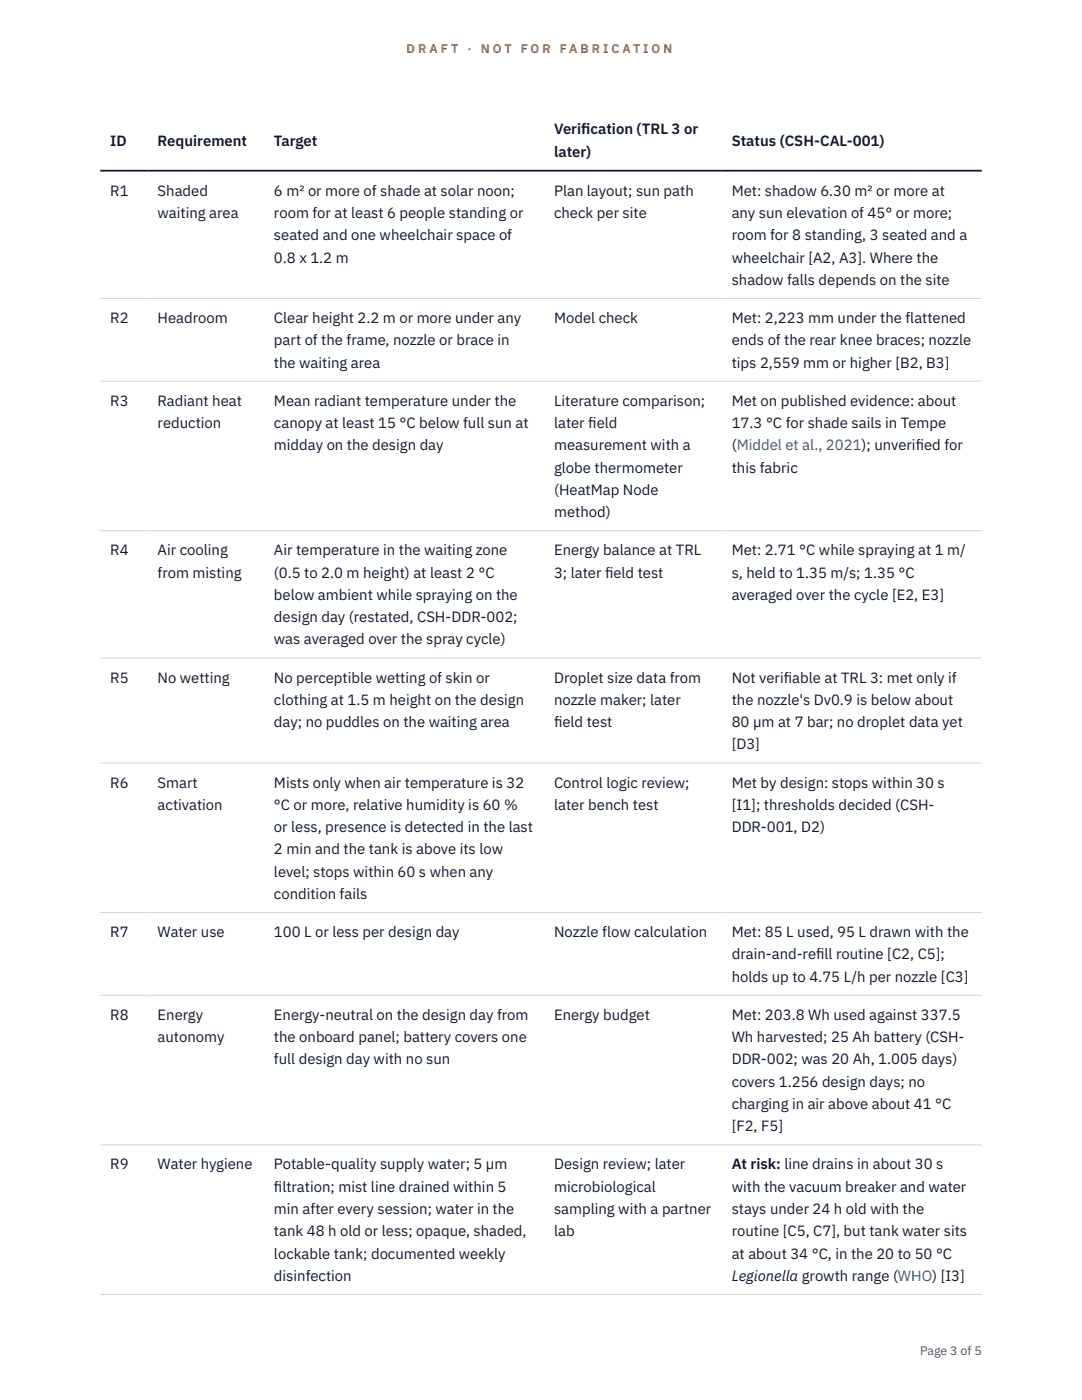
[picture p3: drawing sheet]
<svg xmlns="http://www.w3.org/2000/svg" width="216mm" height="279mm" viewBox="0 0 216 279" stroke-linecap="round" stroke-linejoin="round" font-family="sans-serif">
<defs><g id="words">
<g font-size="3" fill="#111827">
<text x="22" y="29.1">ID</text>
<text x="31.5" y="29.1">Requirement</text>
<text x="54.7" y="29.1">Target</text>
<text x="110.6" y="26.8">Verif</text>
<text x="116" y="26.8">ication (TRL 3 or</text>
<text x="146" y="29.1">Status (CSH-CAL-001)</text>
<text x="110.6" y="31.3">later)</text>
<text x="22" y="39.1">R1</text>
<text x="31.5" y="39.1">Shaded</text>
<text x="54.7" y="39.1">6 m² or more of shade at solar noon;</text>
<text x="110.6" y="39.1">Plan layout; sun path</text>
<text x="146" y="39.1">Met: shadow 6.30 m² or more at</text>
<text x="31.5" y="43.5">waiting area</text>
<text x="54.7" y="43.5">room for at least 6 people standing or</text>
<text x="54.7" y="48">seated and one wheelchair space of</text>
<text x="110.6" y="43.5">check per site</text>
<text x="146" y="43.5">any sun elevation of 45° or more;</text>
<text x="146" y="48">room for 8 standing, 3 seated and a</text>
<text x="54.7" y="52.4">0.8 x 1.2 m</text>
<text x="146" y="52.4">wheelchair [A2, A3]. Where the</text>
<text x="146" y="56.9">shadow falls depends on the site</text>
<text x="22" y="64.5">R2</text>
<text x="31.5" y="64.5">Headroom</text>
<text x="54.7" y="64.5">Clear height 2.2 m or more under any</text>
<text x="110.6" y="64.5">Model check</text>
<text x="146" y="64.5">Met: 2,223 mm under the flattened</text>
<text x="54.7" y="68.9">part of the frame, nozzle or brace in</text>
<text x="146" y="68.9">ends of the rear knee braces; nozzle</text>
<text x="54.7" y="73.4">the waiting area</text>
<text x="146" y="73.4">tips 2,559 mm or higher [B2, B3]</text>
<text x="22" y="81">R3</text>
<text x="31.5" y="81">Radiant heat</text>
<text x="54.7" y="81">Mean radiant temperature under the</text>
<text x="110.6" y="81">Literature comparison;</text>
<text x="146" y="81">Met on published evidence: about</text>
<text x="31.5" y="85.4">reduction</text>
<text x="54.7" y="85.4">canopy at least 15 °C below full sun at</text>
<text x="54.7" y="89.9">midday on the design day</text>
<text x="110.6" y="85.4">later f</text>
<text x="110.6" y="89.9">measurement with a</text>
<text x="117.4" y="85.4">ield</text>
<text x="146" y="85.4">17.3 °C for shade sails in Tempe</text>
<text x="146" y="89.9">(Middel et al., 2021); unverif</text>
<text x="182.7" y="89.9">ied for</text>
<text x="110.6" y="94.3">globe thermometer</text>
<text x="146" y="94.3">this fabric</text>
<text x="110.6" y="98.8">(HeatMap Node</text>
<text x="110.6" y="103.2">method)</text>
<text x="22" y="110.8">R4</text>
<text x="31.5" y="110.8">Air cooling</text>
<text x="54.7" y="110.8">Air temperature in the waiting zone</text>
<text x="110.6" y="110.8">Energy balance at TRL</text>
<text x="146" y="110.8">Met: 2.71 °C while spraying at 1 m/</text>
<text x="31.5" y="115.3">from misting</text>
<text x="54.7" y="115.3">(0.5 to 2.0 m height) at least 2 °C</text>
<text x="54.7" y="119.7">below ambient while spraying on the</text>
<text x="110.6" y="115.3">3; later f</text>
<text x="120.7" y="115.3">ield test</text>
<text x="146" y="115.3">s, held to 1.35 m/s; 1.35 °C</text>
<text x="146" y="119.7">averaged over the cycle [E2, E3]</text>
<text x="54.7" y="124.2">design day (restated, CSH-DDR-002;</text>
<text x="54.7" y="128.6">was averaged over the spray cycle)</text>
<text x="22" y="136.2">R5</text>
<text x="31.5" y="136.2">No wetting</text>
<text x="54.7" y="136.2">No perceptible wetting of skin or</text>
<text x="110.6" y="136.2">Droplet size data from</text>
<text x="146" y="136.2">Not verif</text>
<text x="156.4" y="136.2">iable at TRL 3: met only if</text>
<text x="54.7" y="140.7">clothing at 1.5 m height on the design</text>
<text x="110.6" y="140.7">nozzle maker; later</text>
<text x="146" y="140.7">the nozzle's Dv0.9 is below about</text>
<text x="54.7" y="145.1">day; no puddles on the waiting area</text>
<text x="110.6" y="145.1">f</text>
<text x="110.6" y="145.1">ield test</text>
<text x="146" y="145.1">80 µm at 7 bar; no droplet data yet</text>
<text x="146" y="149.6">[D3]</text>
<text x="22" y="157.2">R6</text>
<text x="31.5" y="157.2">Smart</text>
<text x="31.5" y="161.6">activation</text>
<text x="54.7" y="157.2">Mists only when air temperature is 32</text>
<text x="54.7" y="161.6">°C or more, relative humidity is 60 %</text>
<text x="110.6" y="157.2">Control logic review;</text>
<text x="110.6" y="161.6">later bench test</text>
<text x="146" y="157.2">Met by design: stops within 30 s</text>
<text x="146" y="161.6">[I1]; thresholds decided (CSH-</text>
<text x="54.7" y="166.1">or less, presence is detected in the last</text>
<text x="146" y="166.1">DDR-001, D2)</text>
<text x="54.7" y="170.5">2 min and the tank is above its low</text>
<text x="54.7" y="175">level; stops within 60 s when any</text>
<text x="54.7" y="179.4">condition fails</text>
<text x="22" y="187">R7</text>
<text x="31.5" y="187">Water use</text>
<text x="54.7" y="187">100 L or less per design day</text>
<text x="110.6" y="187">Nozzle flow calculation</text>
<text x="146" y="187">Met: 85 L used, 95 L drawn with the</text>
<text x="146" y="191.5">drain-and-ref</text>
<text x="162.9" y="191.5">ill routine [C2, C5];</text>
<text x="146" y="195.9">holds up to 4.75 L/h per nozzle [C3]</text>
<text x="22" y="203.6">R8</text>
<text x="31.5" y="203.6">Energy</text>
<text x="54.7" y="203.6">Energy-neutral on the design day from</text>
<text x="110.6" y="203.6">Energy budget</text>
<text x="146" y="203.6">Met: 203.8 Wh used against 337.5</text>
<text x="31.5" y="208">autonomy</text>
<text x="54.7" y="208">the onboard panel; battery covers one</text>
<text x="146" y="208">Wh harvested; 25 Ah battery (CSH-</text>
<text x="54.7" y="212.4">full design day with no sun</text>
<text x="146" y="212.4">DDR-002; was 20 Ah, 1.005 days)</text>
<text x="146" y="216.9">covers 1.256 design days; no</text>
<text x="146" y="221.3">charging in air above about 41 °C</text>
<text x="146" y="225.8">[F2, F5]</text>
<text x="22" y="233.4">R9</text>
<text x="31.5" y="233.4">Water hygiene</text>
<text x="54.7" y="233.4">Potable-quality supply water; 5 µm</text>
<text x="110.6" y="233.4">Design review; later</text>
<text x="146" y="233.4">At risk: line drains in about 30 s</text>
<text x="54.7" y="237.8">f</text>
<text x="54.7" y="237.8">iltration; mist line drained within 5</text>
<text x="110.6" y="237.8">microbiological</text>
<text x="146" y="237.8">with the vacuum breaker and water</text>
<text x="54.7" y="242.3">min after every session; water in the</text>
<text x="110.6" y="242.3">sampling with a partner</text>
<text x="146" y="242.3">stays under 24 h old with the</text>
<text x="54.7" y="246.7">tank 48 h old or less; opaque, shaded,</text>
<text x="54.7" y="251.2">lockable tank; documented weekly</text>
<text x="110.6" y="246.7">lab</text>
<text x="146" y="246.7">routine [C5, C7], but tank water sits</text>
<text x="146" y="251.2">at about 34 °C, in the 20 to 50 °C</text>
<text x="54.7" y="255.6">disinfection</text>
<text x="146" y="255.6">Legionella growth range (WHO) [I3]</text>
</g>
<g font-size="2.5" fill="#b45309">
<text x="81.1" y="10.5">D R A F T</text>
<text x="93.3" y="10.5">·</text>
<text x="95.9" y="10.5">N O T</text>
<text x="103.9" y="10.5">F O R</text>
<text x="111.7" y="10.5">F A B R I C A T I O N</text>
</g>
<text font-size="2.5" fill="#4b5563" x="183.6" y="270.3">Page 3 of 5</text>
</g></defs>
<path d="M20 59.6h175.9M20 76.1h175.9M20 105.9h175.9M20 131.3h175.9M20 152.3h175.9M20 182.1h175.9M20 198.6h175.9M20 228.5h175.9M20 258.3h175.9" fill="none" stroke="#d1d5db" stroke-width=".2"/>
<path d="M20 34.1h175.9" fill="none" stroke="#111827" stroke-width=".35"/>
<use href="#words"/>
</svg>
